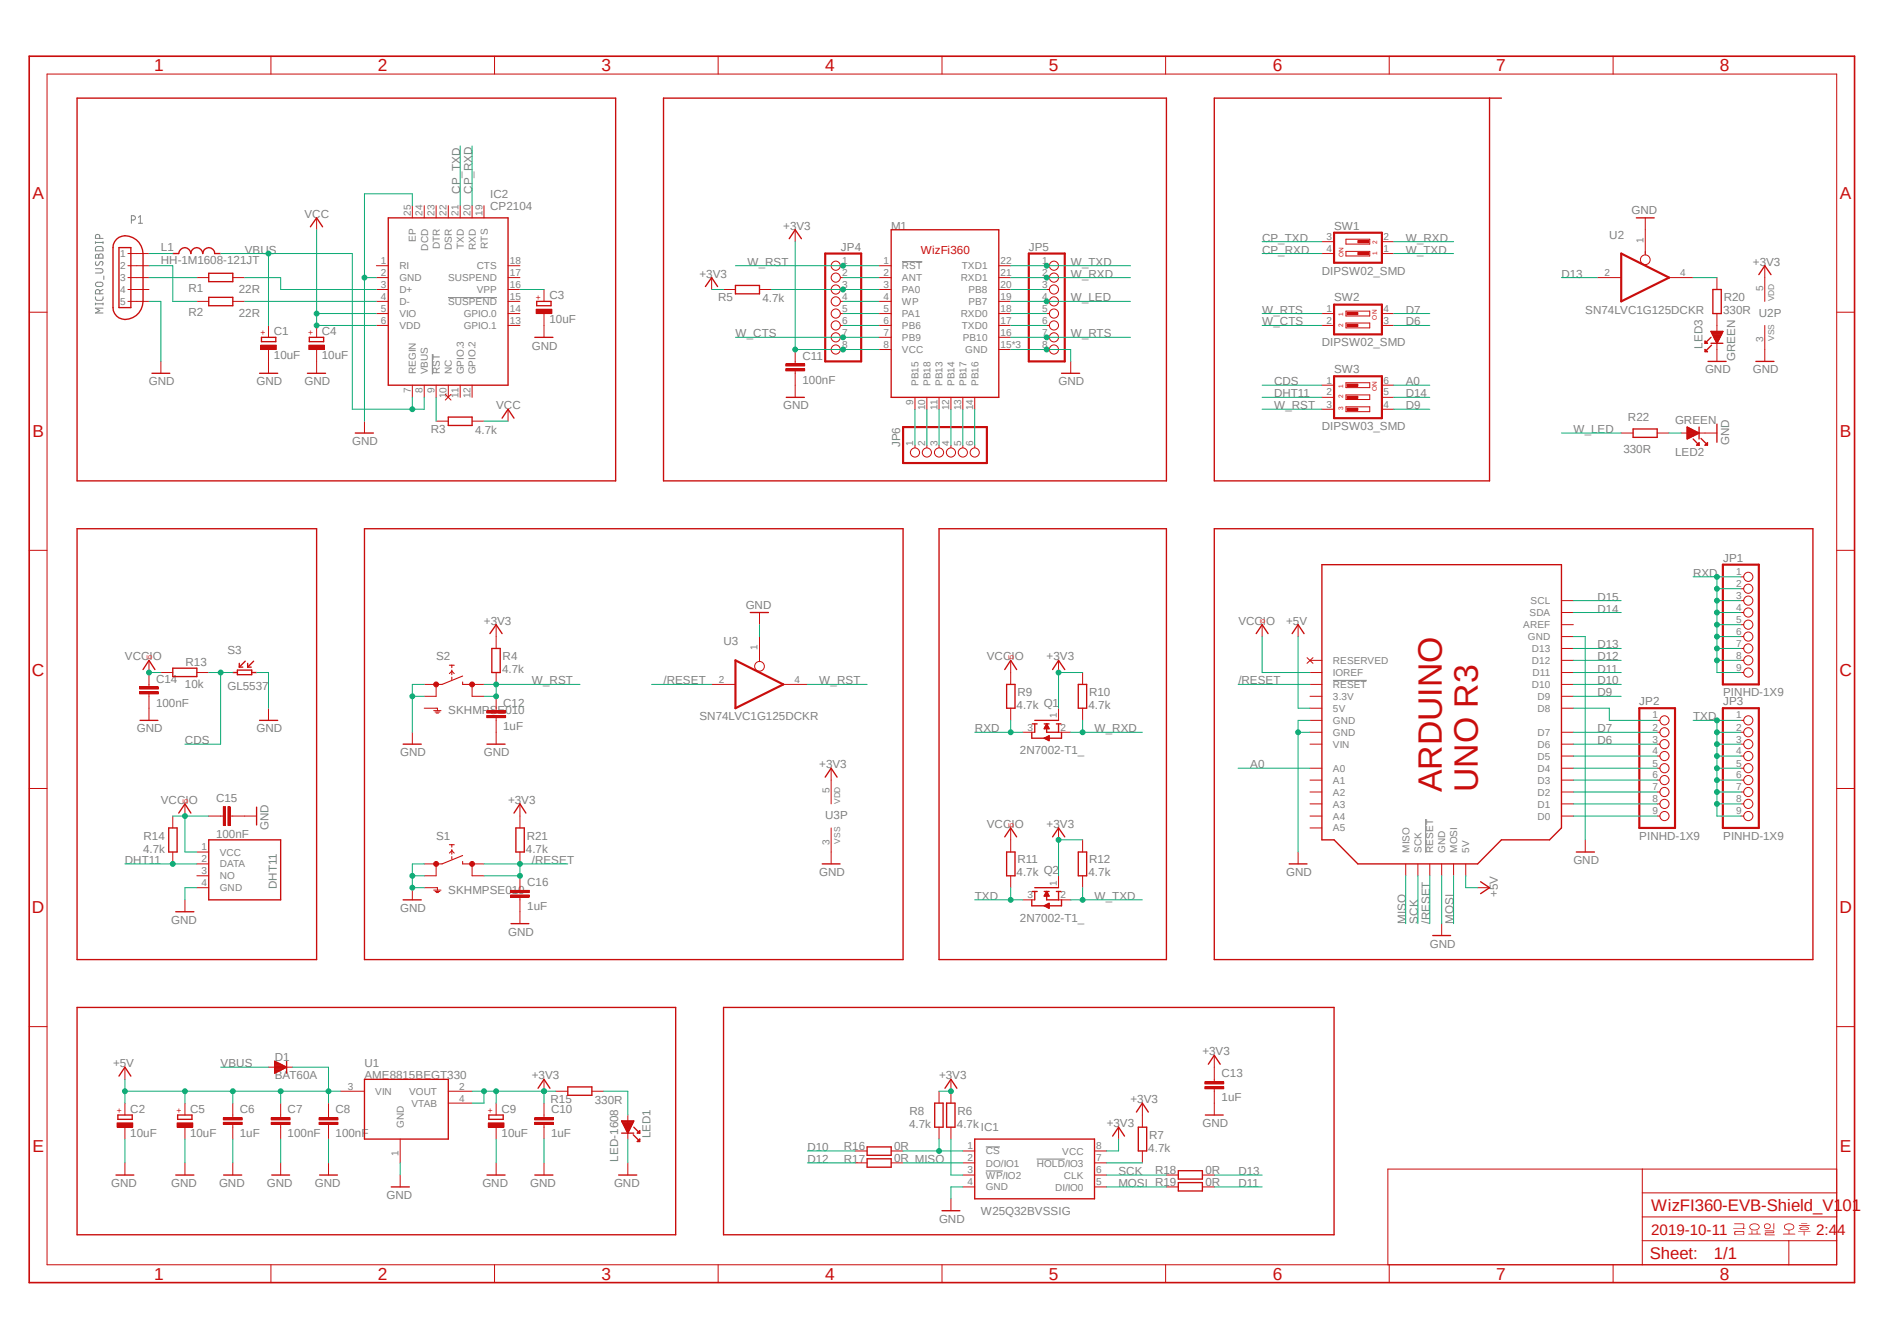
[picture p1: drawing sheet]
<svg xmlns="http://www.w3.org/2000/svg" width="297mm" height="210mm" viewBox="0 0 297 210" stroke-linecap="round" stroke-linejoin="round" font-family="sans-serif">
<defs><g id="words">
<g font-size="5.3" fill="#c90d0c">
<text x="225.8" y="124" transform="rotate(-90 225.8 124)">ARDUINO</text>
<text x="231.4" y="124" transform="rotate(-90 231.4 124)">UNO R3</text>
</g>
<g font-size="2.7" fill="#c90d0c">
<text x="24.1" y="11.1">1</text>
<text x="59.1" y="11.1">2</text>
<text x="94.2" y="11.1">3</text>
<text x="129.2" y="11.1">4</text>
<text x="164.2" y="11.1">5</text>
<text x="199.3" y="11.1">6</text>
<text x="234.3" y="11.1">7</text>
<text x="269.3" y="11.1">8</text>
<text x="5.1" y="31.2">A</text>
<text x="288.1" y="31.2">A</text>
<text x="5.1" y="68.5">B</text>
<text x="288.1" y="68.5">B</text>
<text x="5" y="105.8">C</text>
<text x="288" y="105.8">C</text>
<text x="5" y="143">D</text>
<text x="288" y="143">D</text>
<text x="5.1" y="180.3">E</text>
<text x="288.1" y="180.3">E</text>
<text x="24.1" y="200.4">1</text>
<text x="59.1" y="200.4">2</text>
<text x="94.2" y="200.4">3</text>
<text x="129.2" y="200.4">4</text>
<text x="164.2" y="200.4">5</text>
<text x="199.3" y="200.4">6</text>
<text x="234.3" y="200.4">7</text>
<text x="269.3" y="200.4">8</text>
</g>
<g font-size="2.6" fill="#c90d0c">
<text x="258.5" y="189.6">WizFI360-EVB-Shield_V101</text>
<text x="258.3" y="197.2">Sheet:</text>
<text x="268.3" y="197.1">1/1</text>
</g>
<g font-size="2.4" fill="#c90d0c">
<text x="258.5" y="193.4">2019-10-11</text>
<text x="284.4" y="193.4">2:44</text>
</g>
<g font-size="1.8" fill="#808080">
<text x="47.7" y="34.1">VCC</text>
<text x="72.1" y="30.4" transform="rotate(-90 72.1 30.4)">CP_TXD</text>
<text x="73.9" y="30.4" transform="rotate(-90 73.9 30.4)">CP_RXD</text>
<text x="76.8" y="32.9">CP2104</text>
<text x="76.8" y="31">IC2</text>
<text x="122.6" y="36">+3V3</text>
<text x="139.5" y="36">M1</text>
<text x="208.9" y="36">SW1</text>
<text x="255.4" y="33.5">GND</text>
<text x="25.2" y="41.4">HH-1M1608-121JT</text>
<text x="25.2" y="39.4">L1</text>
<text x="38.3" y="39.7">VBUS</text>
<text x="117" y="41.6">W_RST</text>
<text x="131.7" y="39.2">JP4</text>
<text x="161.1" y="39.2">JP5</text>
<text x="167.6" y="41.6">W_TXD</text>
<text x="197.6" y="37.8">CP_TXD</text>
<text x="197.6" y="39.7">CP_RXD</text>
<text x="220.1" y="37.8">W_RXD</text>
<text x="220.1" y="39.7">W_TXD</text>
<text x="252" y="37.4">U2</text>
<text x="274.4" y="41.6">+3V3</text>
<text x="29.5" y="45.8">R1</text>
<text x="37.4" y="45.9">22R</text>
<text x="86" y="46.9">C3</text>
<text x="109.5" y="43.5">+3V3</text>
<text x="112.4" y="47.2">R5</text>
<text x="119.4" y="47.3">4.7k</text>
<text x="167.6" y="43.5">W_RXD</text>
<text x="167.6" y="47.2">W_LED</text>
<text x="207" y="43">DIPSW02_SMD</text>
<text x="208.9" y="47.2">SW2</text>
<text x="244.5" y="43.5">D13</text>
<text x="269.9" y="47.2">R20</text>
<text x="29.5" y="49.5">R2</text>
<text x="37.4" y="49.7">22R</text>
<text x="42.9" y="52.5">C1</text>
<text x="50.4" y="52.5">C4</text>
<text x="86" y="50.6">10uF</text>
<text x="115.1" y="52.8">W_CTS</text>
<text x="167.6" y="52.8">W_RTS</text>
<text x="197.6" y="51">W_CTS</text>
<text x="197.6" y="49.1">W_RTS</text>
<text x="220.1" y="49.1">D7</text>
<text x="220.1" y="51">D6</text>
<text x="248.2" y="49.1">SN74LVC1G125DCKR</text>
<text x="269.8" y="49.2">330R U2P</text>
<text x="42.9" y="56.2">10uF</text>
<text x="50.4" y="56.2">10uF</text>
<text x="83.3" y="54.7">GND</text>
<text x="125.6" y="56.3">C11</text>
<text x="207" y="54.2">DIPSW02_SMD</text>
<text x="208.9" y="58.5">SW3</text>
<text x="266.6" y="54.6" transform="rotate(-90 266.6 54.6)">LED3</text>
<text x="267" y="58.5">GND</text>
<text x="271.7" y="56.5" transform="rotate(-90 271.7 56.5)">GREEN</text>
<text x="274.4" y="58.5">GND</text>
<text x="23.3" y="60.3">GND</text>
<text x="40.2" y="60.3">GND</text>
<text x="47.7" y="60.3">GND</text>
<text x="77.7" y="64.1">VCC</text>
<text x="122.6" y="64.1">GND</text>
<text x="125.6" y="60.1">100nF</text>
<text x="165.7" y="60.3">GND</text>
<text x="199.5" y="64.1">W_RST</text>
<text x="199.5" y="60.3">CDS</text>
<text x="199.5" y="62.2">DHT11</text>
<text x="220.1" y="64.1">D9</text>
<text x="220.1" y="62.2">D14</text>
<text x="220.1" y="60.3">A0</text>
<text x="254.9" y="65.9">R22</text>
<text x="55.2" y="69.7">GND</text>
<text x="67.4" y="67.8">R3</text>
<text x="74.4" y="67.9">4.7k</text>
<text x="140.9" y="70.1" transform="rotate(-90 140.9 70.1)">JP6</text>
<text x="207" y="67.4">DIPSW03_SMD</text>
<text x="246.3" y="67.8">W_LED</text>
<text x="254.2" y="70.9">330R</text>
<text x="262.3" y="66.3">GREEN</text>
<text x="262.3" y="71.4">LED2</text>
<text x="270.7" y="69.7" transform="rotate(-90 270.7 69.7)">GND</text>
<text x="269.8" y="88">JP1</text>
<text x="116.8" y="95.4">GND</text>
<text x="250.1" y="95.9">D14</text>
<text x="250.1" y="94.1">D15</text>
<text x="265.1" y="90.3">RXD</text>
<text x="75.8" y="97.8">+3V3</text>
<text x="113.3" y="101.1">U3</text>
<text x="193.9" y="97.8">VCCIO</text>
<text x="201.4" y="97.8">+5V</text>
<text x="250.1" y="101.6">D13</text>
<text x="19.6" y="103.4">VCCIO</text>
<text x="24.4" y="106.9">C14</text>
<text x="29" y="107.7">10k</text>
<text x="29" y="104.3">R13</text>
<text x="35.6" y="102.5">S3</text>
<text x="68.3" y="103.4">S2</text>
<text x="78.6" y="105.4">4.7k</text>
<text x="78.7" y="103.4">R4</text>
<text x="83.3" y="107.2">W_RST</text>
<text x="103.9" y="107.2">/RESET</text>
<text x="128.3" y="107.2">W_RST</text>
<text x="154.5" y="103.4">VCCIO</text>
<text x="163.9" y="103.4">+3V3</text>
<text x="193.9" y="107.2">/RESET</text>
<text x="250.1" y="103.4">D12</text>
<text x="250.1" y="105.3">D11</text>
<text x="250.1" y="107.2">D10</text>
<text x="24.4" y="110.7">100nF</text>
<text x="35.6" y="108">GL5537</text>
<text x="70.2" y="111.9">SKHMPSE010</text>
<text x="78.8" y="110.7">C12</text>
<text x="109.5" y="112.8">SN74LVC1G125DCKR</text>
<text x="159.2" y="111">4.7k Q1</text>
<text x="159.3" y="109">R9</text>
<text x="170.4" y="111">4.7k</text>
<text x="170.5" y="109">R10</text>
<text x="250.1" y="109.1">D9</text>
<text x="256.7" y="110.4">JP2</text>
<text x="265.1" y="112.8">TXD</text>
<text x="269.8" y="109.1">PINHD-1X9</text>
<text x="269.8" y="110.4">JP3</text>
<text x="21.4" y="114.7">GND</text>
<text x="29" y="116.5">CDS</text>
<text x="40.2" y="114.7">GND</text>
<text x="62.7" y="118.4">GND</text>
<text x="75.8" y="118.4">GND</text>
<text x="78.8" y="114.4">1uF</text>
<text x="152.7" y="114.7">RXD</text>
<text x="159.7" y="118.2">2N7002-T1_</text>
<text x="171.4" y="114.7">W_RXD</text>
<text x="250.1" y="114.7">D7</text>
<text x="250.1" y="116.5">D6</text>
<text x="25.2" y="125.9">VCCIO</text>
<text x="33.8" y="125.6">C15</text>
<text x="79.5" y="125.9">+3V3</text>
<text x="128.3" y="120.3">+3V3</text>
<text x="195.7" y="120.3">A0</text>
<text x="22.5" y="131.5">R14</text>
<text x="33.8" y="131.3">100nF</text>
<text x="42" y="130" transform="rotate(-90 42 130)">GND</text>
<text x="68.3" y="131.5">S1</text>
<text x="82.5" y="131.5">R21</text>
<text x="129.2" y="128.3">U3P</text>
<text x="154.5" y="129.7">VCCIO</text>
<text x="163.9" y="129.7">+3V3</text>
<text x="256.7" y="131.5">PINHD-1X9</text>
<text x="269.8" y="131.5">PINHD-1X9</text>
<text x="19.6" y="135.3">DHT11</text>
<text x="22.4" y="133.5">4.7k</text>
<text x="82.3" y="133.5">4.7k</text>
<text x="83.3" y="135.3">/RESET</text>
<text x="128.3" y="137.2">GND</text>
<text x="159.2" y="137.2">4.7k Q2</text>
<text x="159.3" y="135.2">R11</text>
<text x="170.4" y="137.2">4.7k</text>
<text x="170.5" y="135.2">R12</text>
<text x="201.4" y="137.2">GND</text>
<text x="246.3" y="135.3">GND</text>
<text x="43.3" y="139.2" transform="rotate(-90 43.3 139.2)">DHT11</text>
<text x="62.7" y="142.8">GND</text>
<text x="70.2" y="140">SKHMPSE010</text>
<text x="82.5" y="142.5">1uF</text>
<text x="82.5" y="138.8">C16</text>
<text x="152.7" y="140.9">TXD</text>
<text x="171.4" y="140.9">W_TXD</text>
<text x="234.5" y="140.5" transform="rotate(-90 234.5 140.5)">+5V</text>
<text x="26.8" y="144.7">GND</text>
<text x="79.5" y="146.5">GND</text>
<text x="159.7" y="144.4">2N7002-T1_</text>
<text x="220.1" y="144.7" transform="rotate(-90 220.1 144.7)">MISO</text>
<text x="222" y="144.7" transform="rotate(-90 222 144.7)">SCK</text>
<text x="223.9" y="144.7" transform="rotate(-90 223.9 144.7)">/RESET</text>
<text x="223.9" y="148.4">GND</text>
<text x="227.6" y="144.7" transform="rotate(-90 227.6 144.7)">MOSI</text>
<text x="17.7" y="167.1">+5V</text>
<text x="34.5" y="167.1">VBUS</text>
<text x="43" y="166.2">D1</text>
<text x="57.1" y="167.1">U1</text>
<text x="188.3" y="165.3">+3V3</text>
<text x="43" y="169">BAT60A</text>
<text x="57.1" y="169">AME8815BEGT330</text>
<text x="83.3" y="169">+3V3</text>
<text x="86.2" y="172.7">R15</text>
<text x="93.1" y="172.8">330R</text>
<text x="147" y="169">+3V3</text>
<text x="177" y="172.8">+3V3</text>
<text x="191.3" y="172.5">1uF</text>
<text x="191.3" y="168.7">C13</text>
<text x="20.4" y="178">10uF</text>
<text x="20.4" y="174.3">C2</text>
<text x="29.8" y="178">10uF</text>
<text x="29.8" y="174.3">C5</text>
<text x="37.5" y="178.1">1uF</text>
<text x="37.5" y="174.4">C6</text>
<text x="45" y="174.4">C7</text>
<text x="45" y="178.1">100nF</text>
<text x="52.5" y="174.4">C8</text>
<text x="52.5" y="178.1">100nF</text>
<text x="78.5" y="178">10uF</text>
<text x="78.5" y="174.3">C9</text>
<text x="86.3" y="178.1">1uF</text>
<text x="86.3" y="174.4">C10</text>
<text x="101.9" y="178.3" transform="rotate(-90 101.9 178.3)">LED1</text>
<text x="142.3" y="176.6">4.7k</text>
<text x="142.4" y="174.6">R8</text>
<text x="149.8" y="176.6">4.7k</text>
<text x="149.9" y="174.6">R6</text>
<text x="153.6" y="177.2">IC1</text>
<text x="173.3" y="176.5">+3V3</text>
<text x="179.9" y="178.3">R7</text>
<text x="188.3" y="176.5">GND</text>
<text x="17.4" y="185.9">GND</text>
<text x="26.8" y="185.9">GND</text>
<text x="34.3" y="185.9">GND</text>
<text x="41.8" y="185.9">GND</text>
<text x="49.3" y="185.9">GND</text>
<text x="75.5" y="185.9">GND</text>
<text x="83" y="185.9">GND</text>
<text x="96.1" y="185.9">GND</text>
<text x="96.8" y="181.9" transform="rotate(-90 96.8 181.9)">LED-1608</text>
<text x="126.4" y="182.1">D12</text>
<text x="126.4" y="180.3">D10</text>
<text x="132.1" y="180.2">R16</text>
<text x="132.1" y="182.1">R17</text>
<text x="140" y="180.2">0R</text>
<text x="140" y="182">0R MISO</text>
<text x="175.1" y="184">SCK</text>
<text x="175.1" y="185.9">MOSI R19</text>
<text x="179.8" y="180.3">4.7k</text>
<text x="180.8" y="183.9">R18</text>
<text x="188.7" y="183.9">0R</text>
<text x="188.7" y="185.8">0R</text>
<text x="193.9" y="184">D13</text>
<text x="193.9" y="185.9">D11</text>
<text x="60.5" y="187.7">GND</text>
<text x="147" y="191.5">GND</text>
<text x="153.6" y="190.2">W25Q32BVSSIG</text>
</g>
<text font-size="1.8" fill="#c90d0c" x="144.2" y="39.7">WizFi360</text>
<g font-size="1.6" fill="#808080">
<text x="64.3" y="33.8" transform="rotate(-90 64.3 33.8)">25</text>
<text x="66.2" y="33.8" transform="rotate(-90 66.2 33.8)">24</text>
<text x="68" y="33.8" transform="rotate(-90 68 33.8)">23</text>
<text x="69.9" y="33.8" transform="rotate(-90 69.9 33.8)">22</text>
<text x="71.8" y="33.8" transform="rotate(-90 71.8 33.8)">21</text>
<text x="73.7" y="33.8" transform="rotate(-90 73.7 33.8)">20</text>
<text x="75.5" y="33.8" transform="rotate(-90 75.5 33.8)">19</text>
<text x="18.8" y="40.3">1</text>
<text x="59.6" y="41.4">1</text>
<text x="65.1" y="37.9" transform="rotate(-90 65.1 37.9)">EP</text>
<text x="67" y="39.2" transform="rotate(-90 67 39.2)">DCD</text>
<text x="68.9" y="39.1" transform="rotate(-90 68.9 39.1)">DTR</text>
<text x="70.7" y="39.2" transform="rotate(-90 70.7 39.2)">DSR</text>
<text x="72.6" y="39" transform="rotate(-90 72.6 39)">TXD</text>
<text x="74.5" y="39.2" transform="rotate(-90 74.5 39.2)">RXD</text>
<text x="76.4" y="38.9" transform="rotate(-90 76.4 38.9)">RTS</text>
<text x="79.8" y="41.4">18</text>
<text x="131.9" y="41.4">1</text>
<text x="138.3" y="41.4">1</text>
<text x="156.6" y="41.4">22</text>
<text x="163.2" y="41.4">1</text>
<text x="207.7" y="37.6">3</text>
<text x="207.7" y="39.5">4</text>
<text x="216.6" y="39.5">1</text>
<text x="216.6" y="37.6">2</text>
<text x="257.3" y="38" transform="rotate(-90 257.3 38)">1</text>
<text x="18.8" y="42.2">2</text>
<text x="18.8" y="44">3</text>
<text x="18.8" y="45.9">4</text>
<text x="18.8" y="47.8">5</text>
<text x="59.6" y="43.2">2</text>
<text x="59.6" y="45.1">3</text>
<text x="59.6" y="46.9">4</text>
<text x="62.5" y="42.2">RI</text>
<text x="62.5" y="44">GND</text>
<text x="62.5" y="45.9">D+</text>
<text x="62.5" y="47.8">D-</text>
<text x="70.1" y="44.1">SUSPEND</text>
<text x="70.1" y="47.8">SUSPEND</text>
<text x="74.6" y="42.2">CTS</text>
<text x="74.6" y="45.9">VPP</text>
<text x="79.8" y="43.2">17</text>
<text x="79.8" y="45.1">16</text>
<text x="79.8" y="46.9">15</text>
<text x="131.9" y="43.2">2</text>
<text x="131.9" y="45.1">3</text>
<text x="131.9" y="46.9">4</text>
<text x="138.3" y="43.2">2</text>
<text x="138.3" y="45.1">3</text>
<text x="138.3" y="46.9">4</text>
<text x="141.2" y="42.2">RST</text>
<text x="141.2" y="44">ANT</text>
<text x="141.2" y="45.9">PA0</text>
<text x="141.2" y="47.8">WP</text>
<text x="150.4" y="44.1">RXD1</text>
<text x="150.6" y="42.2">TXD1</text>
<text x="151.6" y="47.8">PB7</text>
<text x="151.6" y="45.9">PB8</text>
<text x="156.6" y="46.9">19</text>
<text x="156.6" y="45.1">20</text>
<text x="156.6" y="43.2">21</text>
<text x="163.2" y="43.2">2</text>
<text x="163.2" y="45.1">3</text>
<text x="163.2" y="46.9">4</text>
<text x="251.2" y="43.2">2</text>
<text x="263.1" y="43.2">4</text>
<text x="276" y="45.5" transform="rotate(-90 276 45.5)">5</text>
<text x="59.6" y="48.9">5</text>
<text x="59.6" y="50.7">6</text>
<text x="62.5" y="49.7">VIO</text>
<text x="62.5" y="51.5">VDD</text>
<text x="72.6" y="49.7">GPIO.0</text>
<text x="72.6" y="51.6">GPIO.1</text>
<text x="79.8" y="48.9">14</text>
<text x="79.8" y="50.7">13</text>
<text x="131.9" y="48.9">5</text>
<text x="131.9" y="50.7">6</text>
<text x="131.9" y="52.6">7</text>
<text x="138.3" y="48.9">5</text>
<text x="138.3" y="50.7">6</text>
<text x="138.3" y="52.6">7</text>
<text x="141.2" y="49.7">PA1</text>
<text x="141.2" y="51.5">PB6</text>
<text x="141.2" y="53.4">PB9</text>
<text x="150.4" y="49.7">RXD0</text>
<text x="150.6" y="51.6">TXD0</text>
<text x="150.7" y="53.4">PB10</text>
<text x="156.6" y="52.6">16</text>
<text x="156.6" y="50.7">17</text>
<text x="156.6" y="48.9">18</text>
<text x="163.2" y="48.9">5</text>
<text x="163.2" y="50.7">6</text>
<text x="163.2" y="52.6">7</text>
<text x="207.7" y="48.9">1</text>
<text x="207.7" y="50.7">2</text>
<text x="216.6" y="50.7">3</text>
<text x="216.6" y="48.9">4</text>
<text x="276" y="53.6" transform="rotate(-90 276 53.6)">3</text>
<text x="65.1" y="58.6" transform="rotate(-90 65.1 58.6)">REGIN</text>
<text x="67" y="58.6" transform="rotate(-90 67 58.6)">VBUS</text>
<text x="68.9" y="58.6" transform="rotate(-90 68.9 58.6)">RST</text>
<text x="70.7" y="58.6" transform="rotate(-90 70.7 58.6)">NC</text>
<text x="72.6" y="58.6" transform="rotate(-90 72.6 58.6)">GPIO.3</text>
<text x="74.5" y="58.6" transform="rotate(-90 74.5 58.6)">GPIO.2</text>
<text x="131.9" y="54.4">8</text>
<text x="138.3" y="54.4">8</text>
<text x="141.2" y="55.3">VCC</text>
<text x="151.1" y="55.3">GND</text>
<text x="156.6" y="54.4">15*3</text>
<text x="163.2" y="54.4">8</text>
<text x="64.3" y="61.5" transform="rotate(-90 64.3 61.5)">7</text>
<text x="66.2" y="61.5" transform="rotate(-90 66.2 61.5)">8</text>
<text x="68" y="61.5" transform="rotate(-90 68 61.5)">9</text>
<text x="69.9" y="62.4" transform="rotate(-90 69.9 62.4)">10</text>
<text x="71.8" y="62.3" transform="rotate(-90 71.8 62.3)">11</text>
<text x="73.7" y="62.4" transform="rotate(-90 73.7 62.4)">12</text>
<text x="143" y="63.4" transform="rotate(-90 143 63.4)">9</text>
<text x="143.8" y="60.5" transform="rotate(-90 143.8 60.5)">PB15</text>
<text x="144.9" y="64.3" transform="rotate(-90 144.9 64.3)">10</text>
<text x="145.7" y="60.5" transform="rotate(-90 145.7 60.5)">PB18</text>
<text x="146.8" y="64.1" transform="rotate(-90 146.8 64.1)">11</text>
<text x="147.6" y="60.5" transform="rotate(-90 147.6 60.5)">PB13</text>
<text x="148.6" y="64.3" transform="rotate(-90 148.6 64.3)">12</text>
<text x="149.4" y="60.5" transform="rotate(-90 149.4 60.5)">PB14</text>
<text x="150.5" y="64.3" transform="rotate(-90 150.5 64.3)">13</text>
<text x="151.3" y="60.5" transform="rotate(-90 151.3 60.5)">PB17</text>
<text x="152.4" y="64.3" transform="rotate(-90 152.4 64.3)">14</text>
<text x="153.2" y="60.5" transform="rotate(-90 153.2 60.5)">PB16</text>
<text x="207.7" y="60.1">1</text>
<text x="207.7" y="61.9">2</text>
<text x="207.7" y="63.8">3</text>
<text x="216.6" y="63.8">4</text>
<text x="216.6" y="61.9">5</text>
<text x="216.6" y="60.1">6</text>
<text x="143" y="69.8" transform="rotate(-90 143 69.8)">1</text>
<text x="144.9" y="69.8" transform="rotate(-90 144.9 69.8)">2</text>
<text x="146.8" y="69.8" transform="rotate(-90 146.8 69.8)">3</text>
<text x="148.6" y="69.8" transform="rotate(-90 148.6 69.8)">4</text>
<text x="150.5" y="69.8" transform="rotate(-90 150.5 69.8)">5</text>
<text x="152.4" y="69.8" transform="rotate(-90 152.4 69.8)">6</text>
<text x="239.6" y="94.7">SCL</text>
<text x="271.8" y="90">1</text>
<text x="271.8" y="91.9">2</text>
<text x="271.8" y="93.8">3</text>
<text x="271.8" y="95.7">4</text>
<text x="118.6" y="101.7" transform="rotate(-90 118.6 101.7)">1</text>
<text x="238.5" y="98.4">AREF</text>
<text x="239.2" y="100.3">GND</text>
<text x="239.5" y="96.5">SDA</text>
<text x="271.8" y="97.5">5</text>
<text x="271.8" y="99.4">6</text>
<text x="271.8" y="101.3">7</text>
<text x="112.5" y="106.9">2</text>
<text x="124.4" y="106.9">4</text>
<text x="208.7" y="107.7">RESET</text>
<text x="208.7" y="105.9">IOREF</text>
<text x="208.7" y="104">RESERVED</text>
<text x="239.8" y="107.8">D10</text>
<text x="239.8" y="104">D12</text>
<text x="239.8" y="102.2">D13</text>
<text x="239.9" y="105.9">D11</text>
<text x="271.8" y="103.2">8</text>
<text x="271.8" y="105">9</text>
<text x="165.5" y="112.5" transform="rotate(-90 165.5 112.5)">1</text>
<text x="208.7" y="113.4">GND</text>
<text x="208.7" y="111.5">5V</text>
<text x="208.7" y="109.6">3.3V</text>
<text x="240.7" y="111.5">D8</text>
<text x="240.7" y="109.6">D9</text>
<text x="258.7" y="112.5">1</text>
<text x="271.8" y="112.5">1</text>
<text x="160.9" y="114.4">3</text>
<text x="166" y="114.4">2</text>
<text x="208.7" y="117.1">VIN</text>
<text x="208.7" y="115.2">GND</text>
<text x="240.7" y="119">D5</text>
<text x="240.7" y="117.1">D6</text>
<text x="240.7" y="115.3">D7</text>
<text x="258.7" y="114.4">2</text>
<text x="258.7" y="116.3">3</text>
<text x="258.7" y="118.2">4</text>
<text x="271.8" y="114.4">2</text>
<text x="271.8" y="116.3">3</text>
<text x="271.8" y="118.2">4</text>
<text x="129.9" y="124.2" transform="rotate(-90 129.9 124.2)">5</text>
<text x="208.7" y="124.6">A2</text>
<text x="208.7" y="122.7">A1</text>
<text x="208.7" y="120.9">A0</text>
<text x="240.7" y="124.6">D2</text>
<text x="240.7" y="122.8">D3</text>
<text x="240.7" y="120.9">D4</text>
<text x="258.7" y="120.1">5</text>
<text x="258.7" y="121.9">6</text>
<text x="258.7" y="123.8">7</text>
<text x="258.7" y="125.6">8</text>
<text x="271.8" y="120.1">5</text>
<text x="271.8" y="121.9">6</text>
<text x="271.8" y="123.8">7</text>
<text x="271.8" y="125.6">8</text>
<text x="208.7" y="130.2">A5</text>
<text x="208.7" y="128.4">A4</text>
<text x="208.7" y="126.5">A3</text>
<text x="240.7" y="128.4">D0</text>
<text x="240.7" y="126.5">D1</text>
<text x="258.7" y="127.6">9</text>
<text x="271.8" y="127.6">9</text>
<text x="31.5" y="133.1">1</text>
<text x="31.5" y="135">2</text>
<text x="31.5" y="136.9">3</text>
<text x="34.4" y="134">VCC</text>
<text x="34.4" y="135.8">DATA</text>
<text x="34.4" y="137.7">NO</text>
<text x="129.9" y="132.3" transform="rotate(-90 129.9 132.3)">3</text>
<text x="220.7" y="133.6" transform="rotate(-90 220.7 133.6)">MISO</text>
<text x="222.5" y="133.6" transform="rotate(-90 222.5 133.6)">SCK</text>
<text x="224.4" y="133.6" transform="rotate(-90 224.4 133.6)">RESET</text>
<text x="226.3" y="133.6" transform="rotate(-90 226.3 133.6)">GND</text>
<text x="228.2" y="133.6" transform="rotate(-90 228.2 133.6)">MOSI</text>
<text x="230" y="133.6" transform="rotate(-90 230 133.6)">5V</text>
<text x="31.5" y="138.8">4</text>
<text x="34.4" y="139.6">GND</text>
<text x="160.9" y="140.6">3</text>
<text x="165.5" y="138.8" transform="rotate(-90 165.5 138.8)">1</text>
<text x="166" y="140.6">2</text>
<text x="54.4" y="170.6">3</text>
<text x="58.8" y="171.4">VIN</text>
<text x="64.1" y="171.5">VOUT</text>
<text x="64.4" y="173.4">VTAB</text>
<text x="71.9" y="170.6">2</text>
<text x="71.9" y="172.5">4</text>
<text x="63.2" y="176.7" transform="rotate(-90 63.2 176.7)">GND</text>
<text x="62.4" y="181" transform="rotate(-90 62.4 181)">1</text>
<text x="151.5" y="180">1</text>
<text x="151.5" y="181.9">2</text>
<text x="151.5" y="183.7">3</text>
<text x="151.5" y="185.6">4</text>
<text x="154.3" y="180.8">CS</text>
<text x="154.3" y="182.7">DO/IO1</text>
<text x="154.3" y="184.6">WP/IO2</text>
<text x="162.3" y="182.7">HOLD/IO3</text>
<text x="166.3" y="180.8">VCC</text>
<text x="166.6" y="184.6">CLK</text>
<text x="171.6" y="180">8</text>
<text x="171.6" y="181.9">7</text>
<text x="171.6" y="183.7">6</text>
<text x="171.6" y="185.6">5</text>
<text x="154.3" y="186.4">GND</text>
<text x="165.2" y="186.5">DI/IO0</text>
</g>
<g font-size="1.3" fill="#c90d0c">
<text x="84.8" y="46.9" transform="rotate(-90 84.8 46.9)">+</text>
<text x="41.6" y="52.5" transform="rotate(-90 41.6 52.5)">+</text>
<text x="49.1" y="52.5" transform="rotate(-90 49.1 52.5)">+</text>
<text x="19.1" y="174.3" transform="rotate(-90 19.1 174.3)">+</text>
<text x="28.5" y="174.3" transform="rotate(-90 28.5 174.3)">+</text>
<text x="77.2" y="174.3" transform="rotate(-90 77.2 174.3)">+</text>
</g>
<g font-size="1.3" fill="#808080">
<text x="277.8" y="47.2" transform="rotate(-90 277.8 47.2)">VDD</text>
<text x="277.8" y="53.4" transform="rotate(-90 277.8 53.4)">VSS</text>
<text x="131.5" y="125.9" transform="rotate(-90 131.5 125.9)">VDD</text>
<text x="131.5" y="132.1" transform="rotate(-90 131.5 132.1)">VSS</text>
</g>
<g font-size="1" fill="#c90d0c">
<text x="210.4" y="40.3" transform="rotate(-90 210.4 40.3)">ON</text>
<text x="215.6" y="39.9" transform="rotate(-90 215.6 39.9)">1</text>
<text x="215.6" y="38.2" transform="rotate(-90 215.6 38.2)">2</text>
<text x="210.3" y="51.1" transform="rotate(-90 210.3 51.1)">2</text>
<text x="210.3" y="49.4" transform="rotate(-90 210.3 49.4)">1</text>
<text x="215.6" y="50" transform="rotate(-90 215.6 50)">ON</text>
<text x="210.3" y="64.3" transform="rotate(-90 210.3 64.3)">3</text>
<text x="210.3" y="62.4" transform="rotate(-90 210.3 62.4)">2</text>
<text x="210.3" y="60.7" transform="rotate(-90 210.3 60.7)">1</text>
<text x="215.6" y="61.3" transform="rotate(-90 215.6 61.3)">ON</text>
</g>
<g font-size=".8" fill="#c90d0c">
<text x="197.2" y="97.6">IO</text>
<text x="22.9" y="103.3">IO</text>
<text x="157.9" y="103.3">IO</text>
<text x="28.6" y="125.7">IO</text>
<text x="157.9" y="129.5">IO</text>
</g>
</g></defs>
<path d="M4.2 8.6l288.7 192.7M292.9 8.6l-288.7 192.7" fill="none" stroke="#fff" stroke-width=".16"/>
<g fill="none" stroke="#808080" stroke-width=".16">
<path d="M14.9 37.8v.3M14.9 38h1.2M15 39.9l.3-.1 .2 .3a.34 .34 0 0 1 .3-.3 .34 .34 0 0 1 .3 .3v.3h-1.2zM15 38.8a.89 .89 0 0 1 1-.1l.1 .1v.5h-1.2zM15.6 37.3v-.3a.34 .34 0 0 0-.3-.3 .34 .34 0 0 0-.4 .3v.3h1.2M16.1 37.8v.3M20.6 34.5h.3a.34 .34 0 0 0 .3-.4 .34 .34 0 0 0-.3-.3h-.3v1.2M21.7 34l.3-.2v1.2M21.7 35h.6M14.9 46.5l.1 .4 .2 .1h.8l.1-.5M14.9 42.1h.9a.34 .34 0 0 1 .3 .3 .34 .34 0 0 1-.3 .4h-.9M14.9 47.6h1.2"/>
<path d="M14.9 47.5v.3M15 44.4a.89 .89 0 0 1 1-.2 .34 .34 0 0 1 .1 .4 .34 .34 0 0 1-.3 .3h-.5a.34 .34 0 0 1-.3-.5zM15 41l-.1 .1a.32 .32 0 0 0 .3 .5l.3-.2 .1-.3a.28 .28 0 0 1 .3-.2 .28 .28 0 0 1 .2 .3l-.1 .4M15.5 40.1v.3M15.6 46v-.3a.34 .34 0 0 0-.3-.4 .34 .34 0 0 0-.4 .4v.3h1.2M16.1 48.3h-1.2l.7 .3-.7 .4h1.2M16.1 47.5v.3M16.1 45.3l-.5 .3M16.3 43.2v.6M67.7 55.5v3.1M70.1 46.6h7.7M141.2 41h3.2"/>
<path d="M208.7 106.6h5.3M223.2 128.3v5.3M154.3 179.6h2.2M154.3 183.4h2.7M162.3 181.5h4.4"/>
</g>
<path d="M12.1 15.4h84.3v59.9h-84.3zM103.9 15.4h78.7v59.9h-78.7zM233.2 15.4v59.9h-43.1v-59.9h45M60.8 34.1h18.7v26.2h-18.7zM12.1 82.8h37.5v67.5h-37.5zM57.1 82.8h84.3v67.5h-84.3zM147 82.8h35.6v67.5h-35.6zM190.1 82.8h93.7v67.5h-93.7zM12.1 157.8h93.7v35.6h-93.7zM113.3 157.8h95.6v35.6h-95.6z" fill="none" stroke="#c90d0c" stroke-width=".21"/>
<g fill="none" stroke="#c90d0c" stroke-width=".16">
<path d="M64.6 32.2v1.9M66.4 32.2v1.9M68.3 32.2v1.9M70.2 32.2v1.9M72.1 32.2v1.9M73.9 32.2v1.9M75.8 32.2v1.9M58.9 41.6h1.9M58.9 43.5h1.9M58.9 45.3h1.9M58.9 47.2h1.9M58.9 49.1h1.9"/>
<path d="M58.9 51h1.9M79.5 41.6h1.9M79.5 43.5h1.9M79.5 45.3h1.9M79.5 47.2h1.9M79.5 49.1h1.9M79.5 51h1.9M64.6 60.3v1.9M66.4 60.3v1.9M68.3 60.3v1.9M69.7 61.8l.9 .9M70.2 60.3v1.9"/>
<path d="M70.6 61.8l-.9 .9M72.1 60.3v1.9M73.9 60.3v1.9"/>
</g>
<path d="M40.8 54.1h2.5v.6h-2.5z" fill-rule="evenodd" fill="#c90d0c"/>
<path d="M25.2 56.6v1.9M30.8 47.2h1.9M30.8 43.5h1.9M36.4 47.2h1.9M36.4 43.5h1.9M40.8 54.1h2.5v.6h-2.5zM42 51v1.8M42 54.7v3.8M57.1 66v1.8" fill="none" stroke="#c90d0c" stroke-width=".16"/>
<path d="M27.1 39.7h.9a.95 .95 0 0 1 .9-.9 .95 .95 0 0 1 1 .9 .93 .93 0 0 1 .9-.9 .93 .93 0 0 1 .9 .9 .93 .93 0 0 1 1-.9 .93 .93 0 0 1 .9 .9h.9M23.8 58.5h2.8M32.7 46.6h3.7v1.3h-3.7zM32.7 42.8h3.7v1.3h-3.7zM40.6 58.5h2.9M40.9 52.8h2.3v.7h-2.3zM55.6 67.8h2.9" fill="none" stroke="#c90d0c" stroke-width=".21"/>
<path d="M83.9 48.4h2.5v.7h-2.5z" fill-rule="evenodd" fill="#c90d0c"/>
<path d="M83.9 48.4h2.5v.7h-2.5zM85.2 45.3v1.9M85.2 49.1v3.7M68.3 66h1.9M73.9 66h1.9" fill="none" stroke="#c90d0c" stroke-width=".16"/>
<path d="M83.7 52.8h2.9M84 47.2h2.3v.7h-2.3zM70.2 65.3h3.7v1.3h-3.7z" fill="none" stroke="#c90d0c" stroke-width=".21"/>
<path d="M48.3 54.1h2.5v.6h-2.5z" fill-rule="evenodd" fill="#c90d0c"/>
<g fill="none" stroke="#c90d0c" stroke-width=".16">
<path d="M49.6 34.1v1.9M48.3 54.1h2.5v.6h-2.5zM49.6 51v1.8M49.6 54.7v3.8M79.5 64.1v1.9M19.6 167.1v1.9M53.3 170.9h3.8M62.7 178.4v3.7M70.2 170.9h3.7M70.2 172.8h3.7M85.2 169v1.9M19.6 182.1v1.9"/>
<path d="M29 182.1v1.9M36.4 182.1v1.9M43.9 182.1v1.9M51.4 182.1v1.9M62.7 184v1.9M77.7 182.1v1.9M85.2 182.1v1.9"/>
</g>
<g fill="none" stroke="#c90d0c" stroke-width=".21">
<path d="M48.6 35.5l1-1.4 .9 1.4M48.1 58.5h2.9M48.4 52.8h2.3v.7h-2.3zM78.6 65.5l.9-1.4 1 1.4M18.6 168.5l1-1.4 .9 1.4M57.1 169h13.1v9.4h-13.1zM84.2 170.4l1-1.4 .9 1.4M18.2 184h2.8M27.5 184h2.9M35 184h2.8M42.5 184h2.8M50 184h2.8"/>
<path d="M61.3 185.9h2.8M76.2 184h2.9M83.7 184h2.9"/>
</g>
<path d="M18.3 175.9h2.5v.6h-2.5z" fill-rule="evenodd" fill="#c90d0c"/>
<path d="M18.3 175.9h2.5v.6h-2.5zM19.6 172.8v1.8M19.6 176.5v1.9" fill="none" stroke="#c90d0c" stroke-width=".16"/>
<path d="M18.5 174.6h2.2v.7h-2.2z" fill="none" stroke="#c90d0c" stroke-width=".21"/>
<path d="M27.7 175.9h2.5v.6h-2.5z" fill-rule="evenodd" fill="#c90d0c"/>
<g fill="none" stroke="#c90d0c" stroke-width=".16">
<path d="M27.7 175.9h2.5v.6h-2.5zM29 172.8v1.8M29 176.5v1.9M35 175.8h2.9v.3h-2.9zM35 175h2.9v.4h-2.9zM36.4 172.8v2.2M36.4 176.1v2.3M42.5 175.8h2.9v.3h-2.9zM42.5 175h2.9v.4h-2.9zM43.9 172.8v2.2M43.9 176.1v2.3M50 175.8h2.9v.3h-2.9z"/>
<path d="M50 175h2.9v.4h-2.9zM51.4 172.8v2.2M51.4 176.1v2.3"/>
</g>
<path d="M27.8 174.6h2.3v.7h-2.3z" fill="none" stroke="#c90d0c" stroke-width=".21"/>
<path d="M35 175.9h2.9M35 175.2h2.9M42.5 175.9h2.9M42.5 175.2h2.9M50 175.9h2.9M50 175.2h2.9" fill="none" stroke="#c90d0c" stroke-width=".34"/>
<path d="M76.5 175.9h2.4v.6h-2.4z" fill-rule="evenodd" fill="#c90d0c"/>
<g fill="none" stroke="#c90d0c" stroke-width=".16">
<path d="M124.5 36v1.8M210.7 37.5h3.8v.7h-3.8zM210.7 39.4h3.8v.7h-3.8zM111.4 43.5v1.8M113.3 45.3h1.8M118.9 45.3h1.9M137.6 54.7h1.9M137.6 52.8h1.9M137.6 51h1.9M137.6 49.1h1.9M137.6 47.2h1.9M137.6 45.3h1.9"/>
<path d="M137.6 43.5h1.9M137.6 41.6h1.9M156.4 54.7h1.8M156.4 52.8h1.8M156.4 51h1.8M156.4 49.1h1.8M156.4 47.2h1.8M156.4 45.3h1.8M156.4 43.5h1.8M156.4 41.6h1.8M167.6 56.6v1.9M143.3 62.2v1.9"/>
<path d="M145.1 62.2v1.9M147 62.2v1.9M148.9 62.2v1.9M150.7 62.2v1.9M152.6 62.2v1.9M42 167.1h3.8M76.5 175.9h2.4v.6h-2.4zM77.7 172.8v1.8M77.7 176.5v1.9M83.7 175.8h3v.3h-3zM83.7 175h3v.4h-3zM85.2 172.8v2.2"/>
<path d="M85.2 176.1v2.3"/>
</g>
<g fill="none" stroke="#c90d0c" stroke-width=".21">
<path d="M123.6 37.4l.9-1.4 1 1.4M139.5 36h16.9v26.2h-16.9zM110.4 44.9l1-1.4 1 1.4M115.1 44.7h3.8v1.3h-3.8zM166.2 58.5h2.8M43 166.2l1.9 .9-1.9 1zM43 168h.1M43 167.9h.3M43 167.8h.6M43 167.7h.8M43 167.6h1.1M43 167.4h1.3"/>
<path d="M43 167.3h1.6M43 167.2h1.8M43 167h1.7M43 166.9h1.4M43 166.8h1.2M43 166.7h.9M43 166.5h.7M43 166.4h.4M43 166.3h.2M44.9 166.2v1.9M76.5 174.6h2.3v.7h-2.3z"/>
</g>
<path d="M208.9 36.4h7.5v4.7h-7.5zM83.7 175.9h3M83.7 175.2h3" fill="none" stroke="#c90d0c" stroke-width=".34"/>
<path d="M212.6 39.5h1.7v.4h-1.7z" fill-rule="evenodd" fill="#c90d0c"/>
<path d="M212.6 39.5h1.7v.4h-1.7z" fill="none" stroke="#c90d0c" stroke-width=".16"/>
<path d="M212.6 37.7h1.7v.3h-1.7z" fill-rule="evenodd" fill="#c90d0c"/>
<g fill="none" stroke="#c90d0c" stroke-width=".16">
<path d="M7.4 11.6h280.2v186.5h-280.2zM42.4 8.8v2.8M77.4 8.8v2.8M112.4 8.8v2.8M147.5 8.8v2.8M182.5 8.8v2.8M217.5 8.8v2.8M252.6 8.8v2.8M207 37.8h1.9M207 39.7h1.9M212.6 37.7h1.7v.3h-1.7zM216.4 37.8h1.8"/>
<path d="M216.4 39.7h1.8M4.6 48.9h2.8M123 57.7h3v.4h-3zM123 57h3v.3h-3zM124.5 54.7v2.3M124.5 58.1v4.1M287.6 48.9h2.8M4.6 86.2h2.8M287.6 86.2h2.8M4.6 123.5h2.8M287.6 123.5h2.8M4.6 160.8h2.8"/>
<path d="M87 170.9h1.9M92.7 170.9h1.8M98.3 174.6v3.8M287.6 160.8h2.8M42.4 198.1v2.8M77.4 198.1v2.8M98.3 182.1v1.9M112.4 198.1v2.8M147.5 198.1v2.8M182.5 198.1v2.8M217.5 198.1v2.8M252.6 198.1v2.8"/>
<path d="M257.1 194.3h30.5M257.1 183.1v15M257.1 190.6h30.5M257.1 186.8h30.5M280.1 194.3v3.8M287.6 183.1h-70.3v15"/>
</g>
<g fill="none" stroke="#c90d0c" stroke-width=".21">
<path d="M123.1 62.2h2.8M88.9 170.2h3.8v1.3h-3.8zM97.3 175.6h1.9l-.9 1.9zM97.3 177.5h1.9M97.4 175.6h1.8M97.4 175.7h1.7M97.5 175.9h1.6M97.5 176h1.5M97.6 176.1h1.4M97.7 176.2h1.2M97.7 176.4h1.1M97.8 176.4h1"/>
<path d="M97.8 176.6h.9M97.9 176.7h.7M98 176.8h.6M98 177h.5M98.1 177.1h.4M98.2 177.2h.2M98.2 177.3h.1M99.1 177.7l1 .9M99.2 176.5l1 1M99.8 177.5l.4-.4v.4zM100.2 178.4v.4h-.4zM96.9 184h2.8"/>
</g>
<path d="M123 57.9h3M123 57.1h3" fill="none" stroke="#c90d0c" stroke-width=".34"/>
<path d="M4.6 8.8h285.8v192.1h-285.8z" fill="none" stroke="#c90d0c" stroke-width=".25"/>
<g fill="#c90d0c">
<path d="M271.5 191.6l.1 .1h1.2a.31 .31 0 0 1 .2 .3 .31 .31 0 0 1-.1 .3l-.1 .1a.51 .51 0 0 0 .2-.8zM271.4 192.4h1.9zM271.6 192.8l-.1 .5 .1 .1h1.3l.2-.1v-.4l-.2-.1zM271.7 192.9h1.2l.1 .4h-1.2zM274 191.9a.59 .59 0 0 0 .1 .6 .59 .59 0 0 0 .6 .2 .56 .56 0 0 0 .7-.2 .56 .56 0 0 0-.1-.7l-.4-.2h-.4zM274.2 191.9a.8 .8 0 0 1 1.2 .3 .75 .75 0 0 1-.7 .4 .75 .75 0 0 1-.7-.4zM274.2 192.7v.5h-.4l-.1 .1h2l-.5-.1-.1-.5-.1 .5h-.6v-.5zM276.3 191.7a.49 .49 0 0 0 .4 .8 .49 .49 0 0 0 .4-.8l-.4-.1zM276.4 191.8a.37 .37 0 0 1 .6 0 .37 .37 0 0 1-.1 .6h-.2a.33 .33 0 0 1-.4-.2 .33 .33 0 0 1 .1-.4zM277.7 191.6v.9v.1l.1-1zM276.3 192.7l.1 .1h1.3v.2h-1.2a.24 .24 0 0 0-.2 .2 .24 .24 0 0 0 .2 .3h1.4l-.1-.2h-1.4l.1-.2h1.1a.21 .21 0 0 0 .2-.2 .21 .21 0 0 0-.2-.2z"/>
<path d="M279.4 191.9a.59 .59 0 0 0 .1 .6 .59 .59 0 0 0 .6 .2 .56 .56 0 0 0 .7-.2 .56 .56 0 0 0-.1-.7l-.3-.2h-.5zM279.5 192a.82 .82 0 0 1 1.3 .2 .75 .75 0 0 1-.7 .4 .75 .75 0 0 1-.7-.4zM279.1 193.3h2l-.9-.1-.1-.5-.1 .5zM281.6 191.9l.1 .1h1.6v-.1zM282 191.6h1zM281.8 192.3l-.1 .1a1.07 1.07 0 0 0 1.5 0 1.2 1.2 0 0 0-1.4-.1zM281.9 192.3h.1a1.18 1.18 0 0 1 1.1 .1 1.12 1.12 0 0 1-1.2 0zM281.5 192.8l.9 .1 .1 .6v-.6h1z"/>
</g>
<path d="M129.2 39.7h5.6v16.9h-5.6zM161.1 39.7h5.6v16.9h-5.6zM208.9 47.7h7.5v4.7h-7.5zM141.4 66.9h13.1v5.6h-13.1z" fill="none" stroke="#c90d0c" stroke-width=".34"/>
<g fill="none" stroke="#c90d0c" stroke-width=".16">
<path d="M131.6 41.6h.4M131.6 43.5h.4M131.6 45.3h.4M131.6 47.2h.4M131.6 49.1h.4M131.6 51h.4M131.6 52.8h.4M131.6 54.7h.4M163.9 41.6h.4M163.9 43.5h.4M163.9 45.3h.4M163.9 47.2h.4"/>
<path d="M163.9 49.1h.4M163.9 51h.4M163.9 52.8h.4M163.9 54.7h.4M210.7 48.7h3.8v.8h-3.8zM210.7 50.6h3.8v.8h-3.8zM143.3 69.7v.4M145.1 69.7v.4M147 69.7v.4M148.9 69.7v.4M150.7 69.7v.4M152.6 69.7v.4"/>
<circle cx="130.9" cy="54.7" r=".72"/>
<circle cx="130.9" cy="43.5" r=".72"/>
<circle cx="130.9" cy="47.2" r=".72"/>
<circle cx="130.9" cy="41.6" r=".72"/>
<circle cx="130.9" cy="45.3" r=".72"/>
<circle cx="130.9" cy="51" r=".72"/>
<circle cx="130.9" cy="52.8" r=".72"/>
<circle cx="130.9" cy="49.1" r=".72"/>
<circle cx="165" cy="52.8" r=".72"/>
<circle cx="165" cy="47.2" r=".72"/>
<circle cx="165" cy="54.7" r=".72"/>
<circle cx="165" cy="43.5" r=".72"/>
<circle cx="165" cy="41.6" r=".72"/>
<circle cx="165" cy="45.3" r=".72"/>
<circle cx="165" cy="51" r=".72"/>
<circle cx="165" cy="49.1" r=".72"/>
<circle cx="143.3" cy="70.9" r=".72"/>
<circle cx="145.1" cy="70.9" r=".72"/>
<circle cx="147" cy="70.9" r=".72"/>
<circle cx="148.9" cy="70.9" r=".72"/>
<circle cx="150.8" cy="70.9" r=".72"/>
<circle cx="152.6" cy="70.9" r=".72"/>
</g>
<path d="M210.9 48.9h1.7v.4h-1.7z" fill-rule="evenodd" fill="#c90d0c"/>
<path d="M210.9 48.9h1.7v.4h-1.7z" fill="none" stroke="#c90d0c" stroke-width=".16"/>
<path d="M210.9 50.8h1.7v.3h-1.7z" fill-rule="evenodd" fill="#c90d0c"/>
<path d="M207 51h1.9M207 49.1h1.9M210.7 59.9h3.8v.8h-3.8zM210.9 50.8h1.7v.3h-1.7zM216.4 51h1.8M216.4 49.1h1.8M210.7 61.8h3.8v.8h-3.8zM210.7 63.7h3.8v.8h-3.8z" fill="none" stroke="#c90d0c" stroke-width=".16"/>
<path d="M208.9 58.9h7.5v6.6h-7.5z" fill="none" stroke="#c90d0c" stroke-width=".34"/>
<path d="M210.9 60.2h1.7v.3h-1.7z" fill-rule="evenodd" fill="#c90d0c"/>
<path d="M210.9 60.2h1.7v.3h-1.7z" fill="none" stroke="#c90d0c" stroke-width=".16"/>
<path d="M210.9 62.1h1.7v.3h-1.7z" fill-rule="evenodd" fill="#c90d0c"/>
<path d="M210.9 62.1h1.7v.3h-1.7z" fill="none" stroke="#c90d0c" stroke-width=".16"/>
<path d="M210.9 63.9h1.7v.4h-1.7z" fill-rule="evenodd" fill="#c90d0c"/>
<g fill="none" stroke="#c90d0c" stroke-width=".16">
<path d="M207 64.1h1.9M207 62.2h1.9M207 60.3h1.9M210.9 63.9h1.7v.4h-1.7zM216.4 64.1h1.8M216.4 62.2h1.8M216.4 60.3h1.8M21.8 108.3h3v.4h-3zM21.8 107.6h3v.3h-3zM23.3 103.4v4.2M23.3 108.7v4.1M25.2 105.3h1.9"/>
<path d="M30.8 105.3h1.9M42 110.9v1.9M27.1 127.8v1.9M27.1 133.4v1.9M29 125.9v1.9M30.8 133.4h1.9M30.8 135.3h1.9M30.8 137.2h1.9M30.8 139h1.9M32.7 127.8h2.2M35 126.3h.3v3h-.3zM35.7 126.3h.3v3h-.3z"/>
<path d="M36.1 127.8h4.1M67.9 139.4h1.1M68.1 139.6h.8M68.3 139h.2v.4M68.3 135.3v1.9M68.3 139.8h.4M70.4 133.6l.3-.4 .4 .4M73.9 135.3v1.9M29 140.9v1.9"/>
</g>
<g fill="none" stroke="#c90d0c" stroke-width=".21">
<path d="M21.9 112.8h2.8M22.4 104.9l.9-1.5 1 1.5M27.1 104.6h3.7v1.4h-3.7zM36.4 105.3h.8M37.2 104.9h2.2v.8h-2.2zM37.5 104.5h.5M37.5 103.9v.6M38.4 103.5l-.9 1M38.8 104.5h.5M38.8 103.9v.6M39.4 105.3h.8M39.7 103.5l-.9 1"/>
<path d="M40.6 112.8h2.9M26.4 129.7h1.3v3.7h-1.3zM28 127.3l1-1.4 .9 1.4M32.7 131.5h11.2v9.4h-11.2zM40.2 126.4v2.8M27.5 142.8h2.9"/>
</g>
<path d="M21.8 108.5h3M21.8 107.7h3M35.1 126.3v3M35.9 126.3v3" fill="none" stroke="#c90d0c" stroke-width=".34"/>
<path d="M70.4 132.3h.7M70.7 132.3v.4M70.7 133.1v.7M70.7 134.2v.3M72.4 134l-3.2 1.3h-.9M72.4 134.9v.4h1.5" fill="none" stroke="#c90d0c" stroke-width=".17"/>
<circle cx="68.3" cy="135.3" r=".38" fill="#c90d0c"/>
<circle cx="68.3" cy="135.3" r=".38" fill="none" stroke="#c90d0c" stroke-width=".16"/>
<circle cx="73.9" cy="135.3" r=".38" fill="#c90d0c"/>
<g fill="none" stroke="#c90d0c" stroke-width=".16">
<path d="M67.9 111.3h1.1M68.1 111.5h.8M68.3 107.2v1.9M68.3 110.9h.2v.4M68.3 111.7h.4M70.4 105.5l.3-.4 .4 .4M73.9 107.2v1.9M64.6 139v1.9M66.4 135.3h1.9M66.4 137.2h1.9M66.4 139h1.9M73.9 135.3h1.9"/>
<path d="M73.9 137.2h1.9"/>
<circle cx="73.9" cy="135.3" r=".38"/>
</g>
<path d="M63.1 140.9h2.9" fill="none" stroke="#c90d0c" stroke-width=".21"/>
<path d="M70.4 104.2h.7M70.7 104.2v.4M70.7 104.9v.8M70.7 106v.4M72.4 105.9l-3.2 1.3h-.9M72.4 106.8v.4h1.5" fill="none" stroke="#c90d0c" stroke-width=".17"/>
<circle cx="68.3" cy="107.2" r=".38" fill="#c90d0c"/>
<circle cx="68.3" cy="107.2" r=".38" fill="none" stroke="#c90d0c" stroke-width=".16"/>
<circle cx="73.9" cy="107.2" r=".38" fill="#c90d0c"/>
<g fill="none" stroke="#c90d0c" stroke-width=".16">
<path d="M20 39.7h3.3M257.6 34.1v5.8M20 43.5h3.3M20 41.6h3.3M20 45.3h3.3M20 47.2h3.3M250.1 43.5h3.7M261.3 43.5h3.8M268.8 43.5v1.8M268.8 49.1v7.5M276.3 41.6v5.6M276.3 51v5.6"/>
<path d="M253.8 67.8h1.9M259.5 67.8h1.8M263.2 67.8h5.6M77.7 97.8v3.8M118.9 95.9v1.9M118.9 99.7v3.9M197.6 97.8v1.9M203.2 97.8v1.9M244.5 99.7h1.8M244.5 97.8h1.8M244.5 94.1h1.8M244.5 95.9h1.8"/>
<path d="M272.6 99.7h.4M272.6 97.8h.4M272.6 94.1h.4M272.6 95.9h.4M272.6 90.3h.4M272.6 92.2h.4M64.6 114.7v1.8M66.4 107.2h1.9M66.4 109.1h1.9M66.4 110.9h1.9M73.9 107.2h1.9M73.9 109.1h1.9"/>
<path d="M76.2 112.1h3v.3h-3zM76.2 111.3h3v.4h-3zM77.7 105.3v1.9M77.7 109.1v2.2M77.7 112.4v4.1M111.4 107.2h3.7M122.6 107.2h3.8M158.2 103.4v3.8M158.2 110.9v1.9M160.1 114.7h1.9M165.7 103.4v1.9M165.7 110.9v1.9"/>
<path d="M165.7 114.7h1.9M169.5 105.3v1.9M169.5 110.9v1.9M204.6 103l1 .9M205.1 107.2h1.9M205.1 109.1h1.9M205.1 110.9h1.9M205.1 114.7h1.9M205.1 116.5h1.9M205.1 105.3h1.9M205.1 103.4h1.9M205.1 112.8h1.9"/>
<path d="M205.6 103l-1 .9M244.5 107.2h1.8M244.5 109.1h1.8M244.5 110.9h1.8M244.5 114.7h1.8M244.5 118.4h1.8M244.5 116.5h1.8M244.5 105.3h1.8M244.5 103.4h1.8M244.5 101.6h1.8M259.5 114.7h.4M259.5 118.4h.4"/>
<path d="M259.5 116.5h.4M259.5 112.8h.4M272.6 114.7h.4M272.6 118.4h.4M272.6 116.5h.4M272.6 105.3h.4M272.6 103.4h.4M272.6 101.6h.4M272.6 112.8h.4M79.9 139.4h3v.4h-3zM81.4 125.9v3.8M81.4 133.4v1.9"/>
<path d="M81.4 137.2v2.2M130.1 120.3v5.6M130.1 129.7v5.6M158.2 129.7v3.7M158.2 137.2v1.8M165.7 129.7v1.8M165.7 137.2v1.8M169.5 131.5v1.9M169.5 137.2v1.8M203.2 133.4v1.9M205.1 127.8h1.9M205.1 125.9h1.9"/>
<path d="M205.1 124h1.9M205.1 122.2h1.9M205.1 120.3h1.9M205.1 129.7h1.9M220.1 135.3v1.9M222 135.3v1.9M223.9 135.3v1.9M225.7 135.3v1.9M227.6 135.3v1.9M229.5 135.3v1.9M231.4 139h1.8M244.5 127.8h1.8"/>
<path d="M244.5 125.9h1.8M244.5 124h1.8M244.5 122.2h1.8M244.5 120.3h1.8M248.2 131.5v1.9M259.5 127.8h.4M259.5 125.9h.4M259.5 124h.4M259.5 122.2h.4M259.5 120.3h.4M272.6 127.8h.4M272.6 125.9h.4"/>
<path d="M272.6 124h.4M272.6 122.2h.4M272.6 120.3h.4M79.9 140.2h3v.3h-3zM81.4 140.5v4.2M160.1 140.9h1.9M165.7 140.9h1.9M225.7 144.7v1.8M147 170.9v1.9M147 176.5v1.9M148.9 169v3.8M148.9 176.5v1.9"/>
<path d="M175.1 176.5v1.9M178.9 172.8v3.7M188.6 170.2h3v.3h-3zM188.6 169.4h3v.4h-3zM190.1 165.3v4.1M190.1 170.5v4.1M133.9 180.3h1.9M133.9 182.1h1.9M139.5 180.3h1.9M139.5 182.1h1.9M148.9 187.7v1.9M150.7 180.3h1.9"/>
<path d="M150.7 182.1h1.9M150.7 184h1.9M150.7 185.9h1.9M171.4 180.3h1.8M171.4 182.1h1.8M171.4 184h1.8M171.4 185.9h1.8M178.9 180.3v1.8M182.6 184h1.9M182.6 185.9h1.9M188.3 184h1.8M188.3 185.9h1.8"/>
<circle cx="257.6" cy="40.7" r=".76"/>
<circle cx="273.7" cy="94.1" r=".72"/>
<circle cx="273.7" cy="92.2" r=".72"/>
<circle cx="273.7" cy="95.9" r=".72"/>
<circle cx="273.7" cy="99.7" r=".72"/>
<circle cx="273.7" cy="90.3" r=".72"/>
<circle cx="273.7" cy="97.8" r=".72"/>
<circle cx="73.9" cy="107.2" r=".38"/>
<circle cx="118.9" cy="104.4" r=".76"/>
<circle cx="260.6" cy="116.5" r=".72"/>
<circle cx="260.6" cy="114.7" r=".72"/>
<circle cx="260.6" cy="118.4" r=".72"/>
<circle cx="260.6" cy="112.8" r=".72"/>
<circle cx="273.7" cy="114.7" r=".72"/>
<circle cx="273.7" cy="116.5" r=".72"/>
<circle cx="273.7" cy="105.3" r=".72"/>
<circle cx="273.7" cy="112.8" r=".72"/>
<circle cx="273.7" cy="118.4" r=".72"/>
<circle cx="273.7" cy="101.6" r=".72"/>
<circle cx="273.7" cy="103.4" r=".72"/>
<circle cx="260.6" cy="120.3" r=".72"/>
<circle cx="260.6" cy="122.2" r=".72"/>
<circle cx="260.6" cy="124" r=".72"/>
<circle cx="260.6" cy="125.9" r=".72"/>
<circle cx="260.6" cy="127.8" r=".72"/>
<circle cx="273.7" cy="124" r=".72"/>
<circle cx="273.7" cy="122.2" r=".72"/>
<circle cx="273.7" cy="125.9" r=".72"/>
<circle cx="273.7" cy="120.3" r=".72"/>
<circle cx="273.7" cy="127.8" r=".72"/>
</g>
<g fill="none" stroke="#c90d0c" stroke-width=".21">
<path d="M18.2 37.5a2.57 2.57 0 0 1 4.1 1.6l.1 .6v7.5a2.74 2.74 0 0 1-3.8 2.6 1.87 1.87 0 0 1-.9-1.6v-9.4v-.5zM18.6 38.8h1.9v9.4h-1.9zM256.2 34.1h2.8M267 53.4l.3 .4h-.3zM267 54.7l.3 .4h-.3zM267.4 56.6h2.9M267.9 51.9h1.8l-.9 1.9zM267.9 53.8h1.8M267.9 52.8l-.9 1M267.9 51.9h1.8M268 52.1h1.7M268 54.1l-1 .9"/>
<path d="M268.1 52.2h1.5M268.1 52.3h1.5M268.2 52.5h1.3M268.2 45.3h1.3v3.8h-1.3zM268.2 52.6h1.3M268.3 52.7h1.1M268.4 52.8h.9M268.4 53h.8M268.5 53.1h.7M268.5 53.2h.6M268.6 53.3h.5M268.6 53.4h.4"/>
<path d="M268.7 53.6h.2M268.8 53.7h.1M274.9 56.6h2.8M275.4 43l.9-1.4 1 1.4M255.7 67.2h3.8v1.3h-3.8zM264.2 66.9l1.8 .9-1.8 .9zM264.2 68.7h.1M264.2 68.5h.4M264.2 68.4h.6M264.2 68.3h.9M264.2 68.2h1.1M264.2 68.1h1.4"/>
<path d="M264.2 67.9h1.6M264.2 67.8h1.8M264.2 67.7h1.5M264.2 67.6h1.3M264.2 67.4h1M264.2 67.3h.8M264.2 67.2h.6M264.2 67.1h.3M264.2 66.9h.1M265.1 68.7l.9 1M265.6 69.7l.4-.4v.4zM266 66.9v1.8"/>
<path d="M266.3 68.7l1 .9M267.3 69.3v.4h-.3zM268.8 66.4v2.9M76.7 99.2l1-1.4 .9 1.4M117.5 95.9h2.8M196.7 99.2l.9-1.4 .9 1.4M202.3 99.2l.9-1.4 1 1.4M207 88.4h37.5v41.3l-1.9 1.8h-7.5l-3.7 3.8h-18.8l-3.7-3.8h-1.9zM63.1 116.5h2.9M76.2 116.5h2.9M77 101.6h1.3v3.7h-1.3zM157.3 104.9l.9-1.5 1 1.5"/>
<path d="M157.6 107.2h1.3v3.7h-1.3zM161.5 114.7v.9h4.7v-.9M161.6 113.4h.8M162 112.8h3.7M162 113.4v1.3M163.5 113.4h.8M163.5 115.6l.8-.4v.8zM163.5 114h.7M163.6 113.9h.5M163.7 113.8h.4M163.7 115.5h.6M163.7 113.7h.3"/>
<path d="M163.8 113.5h.2M163.8 115.7h.5M163.9 113.4v1.3h1.8v-1.3M163.9 113.4l.4 .7h-.8zM163.9 113.4h.1M164 115.4h.3M164 115.9h.3M164.2 115.3h.1M164.8 104.9l.9-1.5 1 1.5M165.4 113.4h.7M168.8 107.2h1.3v3.7h-1.3zM80.5 127.3l.9-1.4 .9 1.4"/>
<path d="M80.8 129.7h1.3v3.7h-1.3zM128.7 135.3h2.8M129.2 121.7l.9-1.4 1 1.4M157.3 131.1l.9-1.4 1 1.4M157.6 133.4h1.3v3.8h-1.3zM161.6 139.6h.8M162 139.6v1.3M162 139h3.7M163.5 139.6h.8M163.7 139.9h.3M163.8 139.8h.2M163.8 139.7h.1"/>
<path d="M163.9 139.6v1.3h1.8v-1.3M163.9 139.6l.4 .7h-.8zM164.8 131.1l.9-1.4 1 1.4M165.4 139.6h.7M168.8 133.4h1.3v3.8h-1.3zM201.8 135.3h2.8M231.8 138.1l1.4 .9-1.4 1M246.8 133.4h2.8M80 144.7h2.8M161.5 140.9v1h4.7v-1M163.5 141.9l.8-.4v.7zM163.5 140.3h.7"/>
<path d="M163.6 140.2h.6M163.6 141.9h.7M163.7 140h.4M163.7 141.8h.6M163.9 142h.4M163.9 141.6h.4M164.1 142.2h.2M164.1 141.5h.2M224.3 146.5h2.8M135.8 179.6h3.7v1.3h-3.7zM146.3 172.8h1.4v3.7h-1.4zM148 170.4l.9-1.4 .9 1.4"/>
<path d="M148.2 172.8h1.3v3.7h-1.3zM152.6 178.4h18.8v9.3h-18.8zM174.2 177.9l.9-1.4 1 1.4M177.9 174.2l1-1.4 .9 1.4M178.2 176.5h1.3v3.8h-1.3zM188.7 174.6h2.8M189.2 166.7l.9-1.4 1 1.4M135.8 181.5h3.7v1.3h-3.7zM147.5 189.6h2.8M184.5 183.3h3.8v1.4h-3.8zM184.5 185.2h3.8v1.3h-3.8z"/>
</g>
<path d="M253.8 39.7l7.5 3.8-7.5 3.7zM269.7 88.4h5.7v18.8h-5.7zM76.2 112.2h3M76.2 111.5h3M115.1 103.4l7.5 3.8-7.5 3.7zM256.7 110.9h5.6v18.8h-5.6zM269.7 110.9h5.7v18.8h-5.7zM79.9 139.6h3M79.9 140.3h3M188.6 170.3h3M188.6 169.6h3" fill="none" stroke="#c90d0c" stroke-width=".34"/>
<path d="M23.3 39.7h3.8M55.2 39.7v24.4h11.2v-1.9M64.6 62.2v1.9" fill="none" stroke="#0dab76" stroke-width=".16"/>
<circle cx="64.6" cy="64.1" r=".38" fill="#0dab76"/>
<g fill="none" stroke="#0dab76" stroke-width=".16">
<path d="M34.5 39.7h20.7M42 39.7v11.3"/>
<circle cx="64.6" cy="64.1" r=".38"/>
</g>
<circle cx="42" cy="39.7" r=".38" fill="#0dab76"/>
<g fill="none" stroke="#0dab76" stroke-width=".16">
<path d="M64.6 32.2v-1.8h-7.5v35.6M57.1 43.5h1.8M34.5 167.1h7.5"/>
<circle cx="42" cy="39.7" r=".38"/>
</g>
<circle cx="57.1" cy="43.5" r=".38" fill="#0dab76"/>
<g fill="none" stroke="#0dab76" stroke-width=".16">
<path d="M23.3 47.2h1.9v9.4M158.2 54.7h9.4v1.9M19.6 178.4v3.7M29 178.4v3.7M36.4 178.4v3.7M43.9 178.4v3.7M51.4 178.4v3.7M77.7 178.4v3.7M85.2 178.4v3.7M62.7 182.1v1.9"/>
<circle cx="57.1" cy="43.5" r=".38"/>
</g>
<circle cx="163.9" cy="54.7" r=".38" fill="#0dab76"/>
<g fill="none" stroke="#0dab76" stroke-width=".16">
<path d="M40.2 105.3h1.8v5.6M30.8 139h-1.8v1.9M64.6 137.2h1.8M66.4 135.3h-1.8v3.7h1.8M98.3 178.4v3.7"/>
<circle cx="163.9" cy="54.7" r=".38"/>
</g>
<circle cx="64.6" cy="137.2" r=".38" fill="#0dab76"/>
<circle cx="64.6" cy="137.2" r=".38" fill="none" stroke="#0dab76" stroke-width=".16"/>
<circle cx="64.6" cy="139" r=".38" fill="#0dab76"/>
<g fill="none" stroke="#0dab76" stroke-width=".16">
<path d="M64.6 109.1h1.8M66.4 107.2h-1.8v7.5"/>
<circle cx="64.6" cy="139" r=".38"/>
</g>
<circle cx="64.6" cy="109.1" r=".38" fill="#0dab76"/>
<g fill="none" stroke="#0dab76" stroke-width=".16">
<path d="M203.2 114.7h1.9M205.1 112.8h-1.9v20.6M150.7 185.9h-1.8v1.8"/>
<circle cx="64.6" cy="109.1" r=".38"/>
</g>
<circle cx="203.2" cy="114.7" r=".38" fill="#0dab76"/>
<g fill="none" stroke="#0dab76" stroke-width=".16">
<path d="M49.6 36v15M72.1 22.9v9.3M73.9 22.9v9.3M197.6 37.8h9.4M197.6 39.7h9.4M23.3 41.6h3.8v5.6h3.7M23.3 43.5h7.5M38.3 47.2h20.6M38.3 43.5h5.6v1.8h15M49.6 49.1h9.3M81.4 45.3h3.8M68.3 62.2v3.8"/>
<path d="M118.9 97.8v1.9M246.3 99.7h1.9v31.8M225.7 137.2v7.5"/>
<circle cx="203.2" cy="114.7" r=".38"/>
</g>
<circle cx="49.6" cy="49.1" r=".38" fill="#0dab76"/>
<g fill="none" stroke="#0dab76" stroke-width=".16">
<path d="M49.6 51h9.3"/>
<circle cx="49.6" cy="49.1" r=".38"/>
</g>
<circle cx="49.6" cy="51" r=".38" fill="#0dab76"/>
<g fill="none" stroke="#0dab76" stroke-width=".16">
<path d="M75.8 66h3.7M19.6 170.9v1.9"/>
<circle cx="49.6" cy="51" r=".38"/>
</g>
<circle cx="19.6" cy="170.9" r=".38" fill="#0dab76"/>
<g fill="none" stroke="#0dab76" stroke-width=".16">
<path d="M19.6 169v1.9h33.7M29 170.9v1.9"/>
<circle cx="19.6" cy="170.9" r=".38"/>
</g>
<circle cx="29" cy="170.9" r=".38" fill="#0dab76"/>
<g fill="none" stroke="#0dab76" stroke-width=".16">
<path d="M51.4 170.9v1.9"/>
<circle cx="29" cy="170.9" r=".38"/>
</g>
<circle cx="51.4" cy="170.9" r=".38" fill="#0dab76"/>
<g fill="none" stroke="#0dab76" stroke-width=".16">
<path d="M43.9 170.9v1.9"/>
<circle cx="51.4" cy="170.9" r=".38"/>
</g>
<circle cx="43.9" cy="170.9" r=".38" fill="#0dab76"/>
<g fill="none" stroke="#0dab76" stroke-width=".16">
<path d="M36.4 170.9v1.9"/>
<circle cx="43.9" cy="170.9" r=".38"/>
</g>
<circle cx="36.4" cy="170.9" r=".38" fill="#0dab76"/>
<g fill="none" stroke="#0dab76" stroke-width=".16">
<path d="M203.2 99.7v11.2h1.9M229.5 137.2v1.8h1.9M45.8 167.1h5.6v3.8M85.2 170.9v1.9"/>
<circle cx="36.4" cy="170.9" r=".38"/>
</g>
<circle cx="85.2" cy="170.9" r=".38" fill="#0dab76"/>
<g fill="none" stroke="#0dab76" stroke-width=".16">
<path d="M73.9 170.9h1.9"/>
<circle cx="85.2" cy="170.9" r=".38"/>
</g>
<circle cx="85.2" cy="170.9" r=".38" fill="#0dab76"/>
<g fill="none" stroke="#0dab76" stroke-width=".16">
<path d="M75.8 170.9h9.4M77.7 170.9v1.9"/>
<circle cx="85.2" cy="170.9" r=".38"/>
</g>
<circle cx="77.7" cy="170.9" r=".38" fill="#0dab76"/>
<g fill="none" stroke="#0dab76" stroke-width=".16">
<path d="M75.8 170.9v1.9h-1.9"/>
<circle cx="77.7" cy="170.9" r=".38"/>
</g>
<circle cx="75.8" cy="170.9" r=".38" fill="#0dab76"/>
<g fill="none" stroke="#0dab76" stroke-width=".16">
<path d="M124.5 37.8v16.9h7.5M85.2 170.9h1.8"/>
<circle cx="75.8" cy="170.9" r=".38"/>
</g>
<circle cx="124.5" cy="54.7" r=".38" fill="#0dab76"/>
<g fill="none" stroke="#0dab76" stroke-width=".16">
<path d="M132 54.7h5.6"/>
<circle cx="124.5" cy="54.7" r=".38"/>
</g>
<circle cx="132" cy="54.7" r=".38" fill="#0dab76"/>
<g fill="none" stroke="#0dab76" stroke-width=".16">
<path d="M111.4 45.3h1.9M147 170.9h1.9M175.1 178.4v1.9h-1.9"/>
<circle cx="132" cy="54.7" r=".38"/>
</g>
<circle cx="148.9" cy="170.9" r=".38" fill="#0dab76"/>
<g fill="none" stroke="#0dab76" stroke-width=".16">
<path d="M169.5 105.3h-3.8v5.6"/>
<circle cx="148.9" cy="170.9" r=".38"/>
</g>
<circle cx="165.7" cy="105.3" r=".38" fill="#0dab76"/>
<g fill="none" stroke="#0dab76" stroke-width=".16">
<path d="M169.5 131.5h-3.8v5.7"/>
<circle cx="165.7" cy="105.3" r=".38"/>
</g>
<circle cx="165.7" cy="131.5" r=".38" fill="#0dab76"/>
<g fill="none" stroke="#0dab76" stroke-width=".16">
<path d="M158.2 43.5h18.8"/>
<circle cx="165.7" cy="131.5" r=".38"/>
</g>
<circle cx="163.9" cy="43.5" r=".38" fill="#0dab76"/>
<g fill="none" stroke="#0dab76" stroke-width=".16">
<path d="M218.2 37.8h9.4M167.6 114.7h11.3M169.5 112.8v1.9"/>
<circle cx="163.9" cy="43.5" r=".38"/>
</g>
<circle cx="169.5" cy="114.7" r=".38" fill="#0dab76"/>
<g fill="none" stroke="#0dab76" stroke-width=".16">
<path d="M158.2 41.6h18.8"/>
<circle cx="169.5" cy="114.7" r=".38"/>
</g>
<circle cx="163.9" cy="41.6" r=".38" fill="#0dab76"/>
<g fill="none" stroke="#0dab76" stroke-width=".16">
<path d="M218.2 39.7h9.4M169.5 139v1.9M167.6 140.9h11.3"/>
<circle cx="163.9" cy="41.6" r=".38"/>
</g>
<circle cx="169.5" cy="140.9" r=".38" fill="#0dab76"/>
<g fill="none" stroke="#0dab76" stroke-width=".16">
<path d="M115.1 52.8h22.5"/>
<circle cx="169.5" cy="140.9" r=".38"/>
</g>
<circle cx="132" cy="52.8" r=".38" fill="#0dab76"/>
<g fill="none" stroke="#0dab76" stroke-width=".16">
<path d="M158.2 52.8h18.8M197.6 51h9.4"/>
<circle cx="132" cy="52.8" r=".38"/>
</g>
<circle cx="163.9" cy="52.8" r=".38" fill="#0dab76"/>
<g fill="none" stroke="#0dab76" stroke-width=".16">
<path d="M115.1 41.6h22.5M197.6 49.1h9.4"/>
<circle cx="163.9" cy="52.8" r=".38"/>
</g>
<circle cx="132" cy="41.6" r=".38" fill="#0dab76"/>
<g fill="none" stroke="#0dab76" stroke-width=".16">
<path d="M197.6 64.1h9.4M75.8 107.2h15M77.7 107.2v1.9h-1.9"/>
<circle cx="132" cy="41.6" r=".38"/>
</g>
<circle cx="77.7" cy="107.2" r=".38" fill="#0dab76"/>
<circle cx="77.7" cy="107.2" r=".38" fill="none" stroke="#0dab76" stroke-width=".16"/>
<circle cx="77.7" cy="109.1" r=".38" fill="#0dab76"/>
<g fill="none" stroke="#0dab76" stroke-width=".16">
<path d="M120.8 45.3h16.8M126.4 107.2h9.4"/>
<circle cx="77.7" cy="109.1" r=".38"/>
</g>
<circle cx="132" cy="45.3" r=".38" fill="#0dab76"/>
<g fill="none" stroke="#0dab76" stroke-width=".16">
<path d="M75.8 135.3h13.1M81.4 135.3v1.9h-5.6"/>
<circle cx="132" cy="45.3" r=".38"/>
</g>
<circle cx="81.4" cy="135.3" r=".38" fill="#0dab76"/>
<circle cx="81.4" cy="135.3" r=".38" fill="none" stroke="#0dab76" stroke-width=".16"/>
<circle cx="81.4" cy="137.2" r=".38" fill="#0dab76"/>
<g fill="none" stroke="#0dab76" stroke-width=".16">
<path d="M102 107.2h9.4M152.6 114.7h7.5M158.2 112.8v1.9M193.8 107.2h11.3M223.9 137.2v7.5"/>
<circle cx="81.4" cy="137.2" r=".38"/>
</g>
<circle cx="158.2" cy="114.7" r=".38" fill="#0dab76"/>
<g fill="none" stroke="#0dab76" stroke-width=".16">
<path d="M272.6 90.3h-3.8v15h3.8M268.8 103.4h3.8"/>
<circle cx="158.2" cy="114.7" r=".38"/>
</g>
<circle cx="268.8" cy="103.4" r=".38" fill="#0dab76"/>
<g fill="none" stroke="#0dab76" stroke-width=".16">
<path d="M268.8 101.6h3.8"/>
<circle cx="268.8" cy="103.4" r=".38"/>
</g>
<circle cx="268.8" cy="101.6" r=".38" fill="#0dab76"/>
<g fill="none" stroke="#0dab76" stroke-width=".16">
<path d="M268.8 99.7h3.8"/>
<circle cx="268.8" cy="101.6" r=".38"/>
</g>
<circle cx="268.8" cy="99.7" r=".38" fill="#0dab76"/>
<g fill="none" stroke="#0dab76" stroke-width=".16">
<path d="M268.8 97.8h3.8"/>
<circle cx="268.8" cy="99.7" r=".38"/>
</g>
<circle cx="268.8" cy="97.8" r=".38" fill="#0dab76"/>
<g fill="none" stroke="#0dab76" stroke-width=".16">
<path d="M268.8 95.9h3.8"/>
<circle cx="268.8" cy="97.8" r=".38"/>
</g>
<circle cx="268.8" cy="95.9" r=".38" fill="#0dab76"/>
<g fill="none" stroke="#0dab76" stroke-width=".16">
<path d="M268.8 94.1h3.8"/>
<circle cx="268.8" cy="95.9" r=".38"/>
</g>
<circle cx="268.8" cy="94.1" r=".38" fill="#0dab76"/>
<g fill="none" stroke="#0dab76" stroke-width=".16">
<path d="M268.8 92.2h3.8"/>
<circle cx="268.8" cy="94.1" r=".38"/>
</g>
<circle cx="268.8" cy="92.2" r=".38" fill="#0dab76"/>
<g fill="none" stroke="#0dab76" stroke-width=".16">
<path d="M265.1 90.3h3.7"/>
<circle cx="268.8" cy="92.2" r=".38"/>
</g>
<circle cx="268.8" cy="90.3" r=".38" fill="#0dab76"/>
<g fill="none" stroke="#0dab76" stroke-width=".16">
<path d="M23.3 105.3h1.9"/>
<circle cx="268.8" cy="90.3" r=".38"/>
</g>
<circle cx="23.3" cy="105.3" r=".38" fill="#0dab76"/>
<g fill="none" stroke="#0dab76" stroke-width=".16">
<path d="M27.1 127.8h1.9v5.6h1.8"/>
<circle cx="23.3" cy="105.3" r=".38"/>
</g>
<circle cx="29" cy="127.8" r=".38" fill="#0dab76"/>
<g fill="none" stroke="#0dab76" stroke-width=".16">
<path d="M197.6 99.7v5.6h7.5M29 127.8h3.7M158.2 139v1.9M152.6 140.9h7.5"/>
<circle cx="29" cy="127.8" r=".38"/>
</g>
<circle cx="158.2" cy="140.9" r=".38" fill="#0dab76"/>
<g fill="none" stroke="#0dab76" stroke-width=".16">
<path d="M272.6 112.8h-3.8v15h3.8M268.8 125.9h3.8"/>
<circle cx="158.2" cy="140.9" r=".38"/>
</g>
<circle cx="268.8" cy="125.9" r=".38" fill="#0dab76"/>
<g fill="none" stroke="#0dab76" stroke-width=".16">
<path d="M268.8 124h3.8"/>
<circle cx="268.8" cy="125.9" r=".38"/>
</g>
<circle cx="268.8" cy="124" r=".38" fill="#0dab76"/>
<g fill="none" stroke="#0dab76" stroke-width=".16">
<path d="M268.8 122.2h3.8"/>
<circle cx="268.8" cy="124" r=".38"/>
</g>
<circle cx="268.8" cy="122.2" r=".38" fill="#0dab76"/>
<g fill="none" stroke="#0dab76" stroke-width=".16">
<path d="M268.8 120.3h3.8"/>
<circle cx="268.8" cy="122.2" r=".38"/>
</g>
<circle cx="268.8" cy="120.3" r=".38" fill="#0dab76"/>
<g fill="none" stroke="#0dab76" stroke-width=".16">
<path d="M268.8 118.4h3.8"/>
<circle cx="268.8" cy="120.3" r=".38"/>
</g>
<circle cx="268.8" cy="118.4" r=".38" fill="#0dab76"/>
<g fill="none" stroke="#0dab76" stroke-width=".16">
<path d="M268.8 116.5h3.8"/>
<circle cx="268.8" cy="118.4" r=".38"/>
</g>
<circle cx="268.8" cy="116.5" r=".38" fill="#0dab76"/>
<g fill="none" stroke="#0dab76" stroke-width=".16">
<path d="M268.8 114.7h3.8"/>
<circle cx="268.8" cy="116.5" r=".38"/>
</g>
<circle cx="268.8" cy="114.7" r=".38" fill="#0dab76"/>
<g fill="none" stroke="#0dab76" stroke-width=".16">
<path d="M265.1 112.8h3.7"/>
<circle cx="268.8" cy="114.7" r=".38"/>
</g>
<circle cx="268.8" cy="112.8" r=".38" fill="#0dab76"/>
<g fill="none" stroke="#0dab76" stroke-width=".16">
<path d="M197.6 60.3h9.4M32.7 105.3h3.7M34.5 105.3v11.2"/>
<circle cx="268.8" cy="112.8" r=".38"/>
</g>
<circle cx="34.5" cy="105.3" r=".38" fill="#0dab76"/>
<g fill="none" stroke="#0dab76" stroke-width=".16">
<path d="M244.5 43.5h5.6M197.6 62.2h9.4M218.2 64.1h5.7M218.2 62.2h5.7M246.3 95.9h7.5M29 116.5h5.5M246.3 101.6h7.5M246.3 103.4h7.5M246.3 105.3h7.5M246.3 107.2h7.5M246.3 109.1h7.5M19.6 135.3h11.2"/>
<path d="M220.1 137.2v7.5M222 137.2v7.5M227.6 137.2v7.5M94.5 170.9h3.8v3.7M126.4 182.1h7.5M126.4 180.3h7.5M141.4 182.1h9.3M173.2 184h9.4M173.2 185.9h9.4M190.1 184h7.5M190.1 185.9h7.5"/>
<circle cx="34.5" cy="105.3" r=".38"/>
</g>
<circle cx="27.1" cy="135.3" r=".38" fill="#0dab76"/>
<g fill="none" stroke="#0dab76" stroke-width=".16">
<path d="M132 43.5h5.6M132 47.2h5.6M132 49.1h5.6M132 51h5.6M158.2 47.2h18.8M158.2 45.3h5.7M218.2 60.3h5.7M193.8 120.3h11.3"/>
<circle cx="27.1" cy="135.3" r=".38"/>
</g>
<circle cx="163.9" cy="47.2" r=".38" fill="#0dab76"/>
<g fill="none" stroke="#0dab76" stroke-width=".16">
<path d="M158.2 49.1h5.7M158.2 51h5.7M218.2 49.1h5.7M218.2 51h5.7M265.1 43.5h3.7M143.3 64.1v5.6M145.1 64.1v5.6M147 64.1v5.6M148.9 64.1v5.6M150.7 64.1v5.6M152.6 64.1v5.6M244.5 67.8h9.3"/>
<path d="M246.3 114.7h13.2M246.3 116.5h13.2M147 178.4v1.9h3.7"/>
<circle cx="163.9" cy="47.2" r=".38"/>
</g>
<circle cx="147" cy="180.3" r=".38" fill="#0dab76"/>
<g fill="none" stroke="#0dab76" stroke-width=".16">
<path d="M261.3 67.8h1.9M246.3 94.1h7.5M246.3 110.9h5.7v1.9h7.5M246.3 118.4h13.2M246.3 120.3h13.2M246.3 122.2h13.2M246.3 124h13.2M246.3 125.9h13.2M246.3 127.8h13.2M148.9 178.4v5.6h1.8M141.4 180.3h5.6M173.2 182.1h5.7"/>
<circle cx="147" cy="180.3" r=".38"/>
</g>
<use href="#words"/>
</svg>
